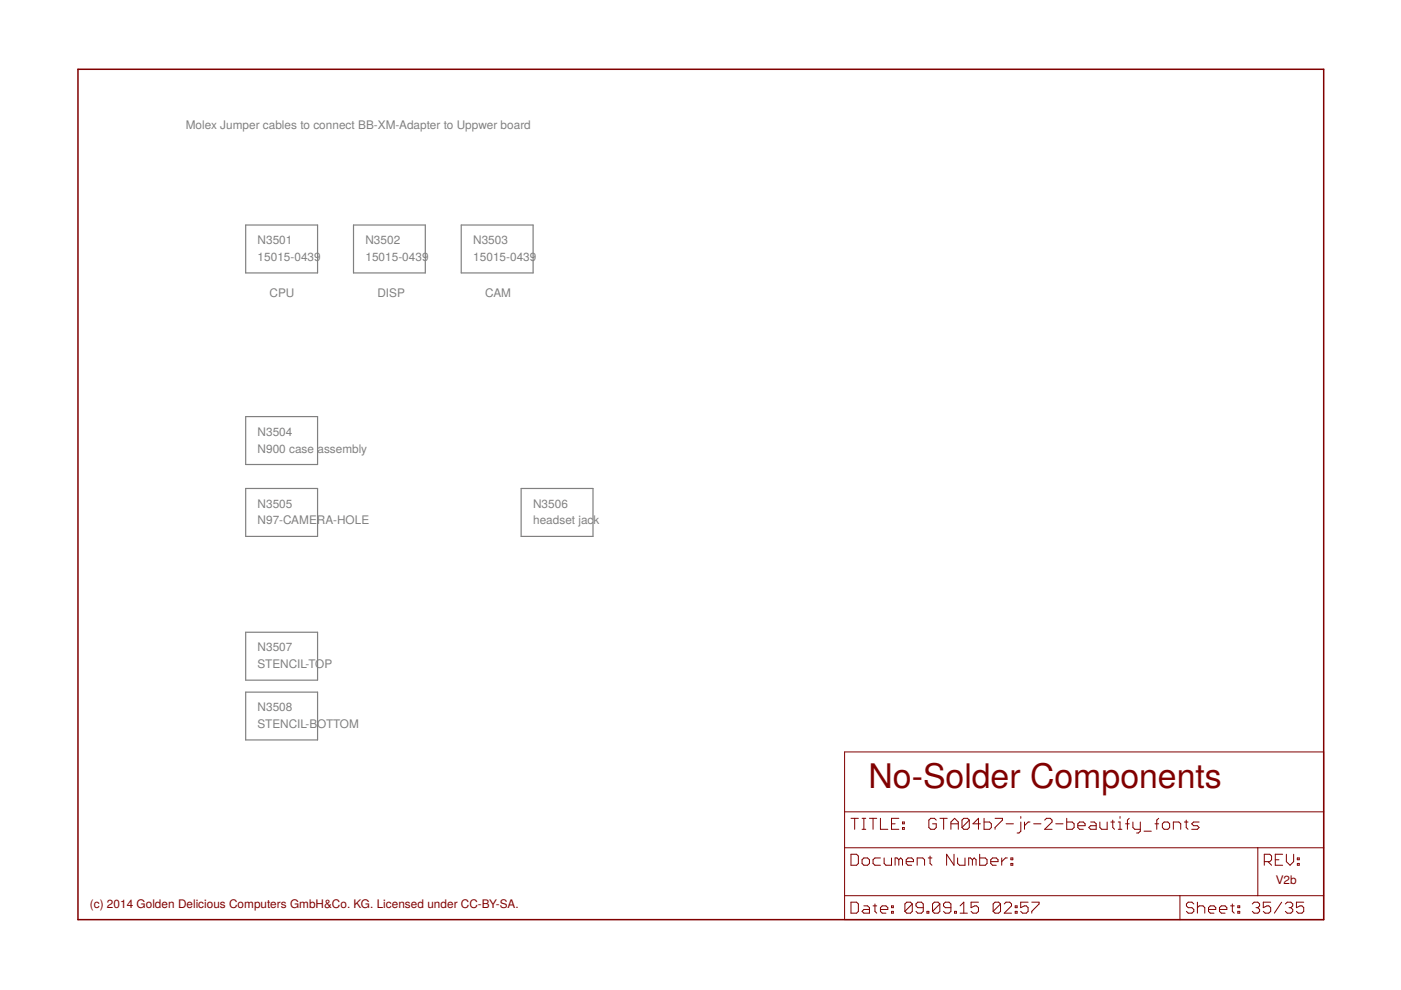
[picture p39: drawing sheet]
<svg xmlns="http://www.w3.org/2000/svg" width="297mm" height="210mm" viewBox="0 0 297 210" stroke-linecap="round" stroke-linejoin="round" font-family="sans-serif">
<defs><g id="words">
<text font-size="7.2" fill="#800000" x="184.1" y="167.1">No-Solder Components</text>
<g font-size="2.5" fill="#808080">
<text x="39.4" y="27.4">Molex Jumper cables to connect BB-XM-Adapter to Uppwer board</text>
<text x="54.6" y="51.8">N3501</text>
<text x="77.5" y="51.8">N3502</text>
<text x="100.3" y="51.8">N3503</text>
<text x="54.6" y="55.3">15015-0439</text>
<text x="77.5" y="55.3">15015-0439</text>
<text x="100.3" y="55.3">15015-0439</text>
<text x="57.2" y="62.9">CPU</text>
<text x="80" y="62.9">DISP</text>
<text x="102.9" y="62.9">CAM</text>
<text x="54.6" y="96">N900 case assembly</text>
<text x="54.6" y="92.4">N3504</text>
<text x="54.6" y="107.6">N3505</text>
<text x="113" y="107.6">N3506</text>
<text x="54.6" y="111.2">N97-CAMERA-HOLE</text>
<text x="113" y="111.2">headset jac</text>
<text x="125.8" y="111.2">k</text>
<text x="54.6" y="141.7">STENCIL-TOP</text>
<text x="54.6" y="138.1">N3507</text>
<text x="54.6" y="154.4">STENCIL-BOTTOM</text>
<text x="54.6" y="150.8">N3508</text>
</g>
<g font-size="2.5" fill="#800000">
<text x="270.5" y="187.4">V2b</text>
<text x="19.1" y="192.4">(c) 2014 Golden Delicious Computers GmbH&amp;Co. KG. Licensed under CC-BY-SA.</text>
</g>
</g></defs>
<path d="M52.1 47.7h15.2v10.2h-15.2zM75 47.7h15.2v10.2h-15.2zM97.8 47.7h15.2v10.2h-15.2zM52.1 88.3h15.2v10.2h-15.2zM52.1 103.6h15.2v10.1h-15.2zM110.5 103.6h15.2v10.1h-15.2zM52.1 134h15.2v10.2h-15.2zM52.1 146.7h15.2v10.2h-15.2z" fill="none" stroke="#808080" stroke-width=".25"/>
<path d="M16.5 14.7h264.1v180.3h-264.1z" fill="none" stroke="#800000" stroke-width=".32"/>
<g fill="none" stroke="#800000" stroke-width=".21">
<path d="M179.1 159.4h101.5v35.6h-101.5zM179.1 179.7h101.5M179.1 172.1h101.5M180.4 173.5h1.6M181.2 173.5v2.3M182.8 173.5h.8M182.8 175.8h.8M183.2 173.5v2.3M184.3 173.5h1.6M185.1 173.5v2.3M186.7 173.5v2.3h1.5M189 174.7h.8"/>
<path d="M190.6 173.5h-1.6v2.3h1.6M191.3 175.5h.4v.3h-.4zM191.3 174.3h.4v.4h-.4zM198.5 173.9l-.4-.4h-.8l-.4 .4v1.6l.4 .3h.8l.4-.3v-.8h-.8M199.3 173.5h1.5M200.1 173.5v2.3M201.6 175.8v-1.5l.8-.8 .8 .8v1.5M201.6 174.7h1.6M205.5 173.9l-.4-.4h-.8l-.3 .4v1.6M205.5 173.9v1.6l-.4 .3h-.8l-.3-.3M205.5 173.9l-1.5 1.6M207.9 174.7h-1.6l1.2-1.2v2.3"/>
<path d="M208.6 173.5v2.3h1.2l.4-.3v-.8l-.4-.4h-1.2M211 173.5h1.5v.4l-1.5 1.6v.3M213.3 174.7h1.6M216.4 173.1v.4M216.4 174.3v1.9l-.4 .4h-.4M217.2 174.3v1.5M218.4 174.3h-.4l-.8 .8M219.2 174.7h1.5M221.5 173.9l.4-.4h.8l.4 .4v.4l-1.6 1.5h1.6M223.8 174.7h1.6M226.2 173.5v2.3h1.1l.4-.3v-.8l-.4-.4h-1.1M228.5 175.1h1.6v-.4l-.4-.4h-.8l-.4 .4v.8l.4 .3h.8"/>
<path d="M231.2 174.3h.8l.4 .4v1.1h-1.2l-.4-.3 .4-.4h1.2M233.2 174.3v1.2l.4 .3h1.1v-1.5M235.5 174.3h.8M235.9 173.9v1.6l.4 .3M237.1 175.8h.8M237.1 174.3h.4v1.5M237.5 173.1v.4M238.6 174.7h.8M239.4 173.5l-.4 .4v1.9M240.2 174.3v1.2l.4 .3h1.2M241.8 174.3v1.9l-.4 .4h-.4M242.5 176.2h1.6"/>
<path d="M244.9 174.7h.8M245.7 173.5l-.4 .4v1.9M246.4 174.7l.4-.4h.8l.4 .4v.8l-.4 .3h-.8l-.4-.3zM248.8 175.8v-1.5h1.1l.4 .4v1.1M251.1 174.3h.8M251.5 173.9v1.6l.4 .3M254.2 174.3h-1.1l-.4 .4 .4 .4h.8l.3 .4-.3 .3h-1.2M266.7 179.7v10.2M179.1 189.9h101.5M180.4 181.1h1.2l.4 .4v1.6l-.4 .4h-1.2zM180.4 191.3h1.2l.4 .4v1.5l-.4 .4h-1.2zM182.8 182.3l.4-.4h.7l.4 .4v.8l-.4 .4h-.7l-.4-.4z"/>
<path d="M183.2 192.1h.7l.4 .3v1.2h-1.1l-.4-.4 .4-.4h1.1M185.1 192.1h.8M185.5 191.7v1.5l.4 .4M186.7 192.8h1.5v-.4l-.4-.3h-.8l-.3 .3v.8l.3 .4h.8M186.7 181.9h-1.2l-.4 .4v.8l.4 .4h1.2M187.5 181.9v1.2l.3 .4h1.2v-1.6M189 193.2h.4v.4h-.4zM189 192.1h.4v.3h-.4zM190.6 182.3l-.4-.4h-.4v1.6M190.6 182.3l.4-.4 .3 .4v1.2M190.6 182.3v1.2M192.1 182.7h1.6v-.4l-.4-.4h-.8l-.4 .4v.8l.4 .4h.8"/>
<path d="M193.4 191.7v1.5l-.4 .4h-.7l-.4-.4M193.4 191.7l-.4-.4h-.7l-.4 .4v1.5M193.4 191.7l-1.5 1.5M194.5 183.5v-1.6h1.1l.4 .4v1.2M195.7 192.4h-1.1l-.4-.3v-.4l.4-.4h.8l.3 .4v1.5l-.3 .4h-.8l-.4-.4M196.5 193.2h.4v.4h-.4zM196.8 181.9h.8M197.2 181.5v1.6l.4 .4M199.3 191.7v1.5l-.4 .4h-.8l-.4-.4M199.3 191.7l-.4-.4h-.8l-.4 .4v1.5M199.3 191.7l-1.6 1.5M201.6 192.4h-1.2l-.4-.3v-.4l.4-.4h.8l.4 .4v1.5l-.4 .4h-.8l-.4-.4"/>
<path d="M202.3 181.1v2.4l-1.6-2.4v2.4M202.4 193.2h.4v.4h-.4zM203 181.9v1.2l.4 .4h1.2v-1.6M203.6 193.6h1.5M203.6 192.1l.7-.8v2.3M206.2 182.3l-.4-.4h-.4v1.6M206.2 182.3v1.2M206.2 182.3l.3-.4 .4 .4v1.2M207.5 191.3h-1.6v1.1l.8-.3h.4l.4 .3v.8l-.4 .4h-.8l-.4-.4M207.7 181.1v2.4h1.2l.4-.4v-.8l-.4-.4h-1.2M210.1 182.7h1.5v-.4l-.4-.4h-.8l-.3 .4v.8l.3 .4h.8M212.1 191.7v1.5l-.4 .4h-.7l-.4-.4"/>
<path d="M212.1 191.7l-.4-.4h-.7l-.4 .4v1.5M212.1 191.7l-1.5 1.5M212.4 181.9v1.6M212.9 191.7l.4-.4h.8l.4 .4v.4l-1.6 1.5h1.6M213.6 181.9h-.4l-.8 .8M214.3 183.1h.4v.4h-.4zM214.3 181.9h.4v.4h-.4zM215.2 193.2h.4v.4h-.4zM215.2 192.1h.4v.3h-.4zM218 191.3h-1.6v1.1l.8-.3h.4l.4 .3v.8l-.4 .4h-.8l-.4-.4M218.8 191.3h1.5v.4l-1.5 1.5v.4M250.2 189.9v5.1"/>
<path d="M253.1 191.7l-.4-.4h-.8l-.4 .4v.4l.4 .3h.8l.4 .4v.4l-.4 .4h-.8l-.4-.4M253.9 192.4l.4-.3h.8l.3 .3v1.2M253.9 191.3v2.3M256.2 192.8h1.6v-.4l-.4-.3h-.8l-.4 .3v.8l.4 .4h.8M258.6 192.8h1.5v-.4l-.4-.3h-.7l-.4 .3v.8l.4 .4h.7M260.9 192.1h.8M261.3 191.7v1.5l.4 .4M262.4 193.2h.4v.4h-.4zM262.4 192.1h.4v.3h-.4zM265.5 191.7l.4-.4h.8l.4 .4v.4l-.4 .3M266.3 192.4h.4M266.7 192.4l.4 .4v.4l-.4 .4h-.8l-.4-.4"/>
<path d="M268.1 182.7h1.1l.4-.4v-.8l-.4-.4h-1.1v2.4M268.8 182.7l.8 .8M269.4 191.3h-1.6v1.1l.8-.3h.4l.4 .3v.8l-.4 .4h-.8l-.4-.4M270.4 182.3h.8M271.7 191.3l-1.5 2.3M271.9 181.1h-1.5v2.4h1.5M272.5 191.7l.4-.4h.8l.4 .4v.4l-.4 .3M272.7 181.1v1.6l.8 .8 .8-.8v-1.6M273.3 192.4h.4M273.7 192.4l.4 .4v.4l-.4 .4h-.8l-.4-.4M275.1 183.1h.4v.4h-.4zM275.1 181.9h.4v.4h-.4z"/>
<path d="M276.4 191.3h-1.5v1.1l.7-.3h.4l.4 .3v.8l-.4 .4h-.7l-.4-.4"/>
</g>
<use href="#words"/>
</svg>
